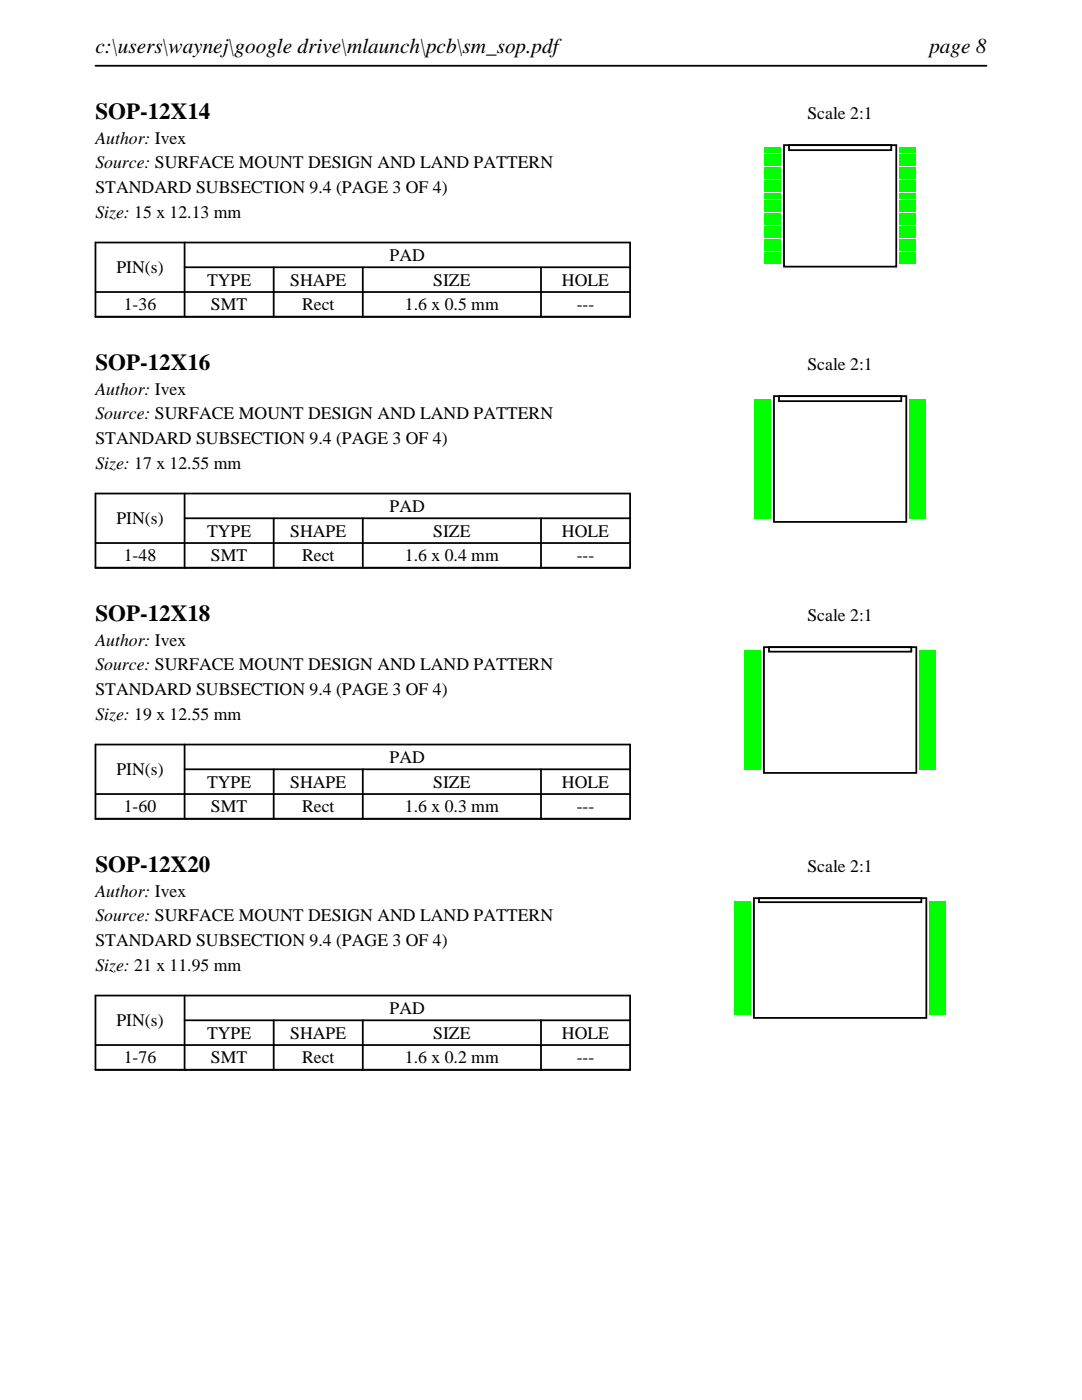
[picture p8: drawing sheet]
<svg xmlns="http://www.w3.org/2000/svg" width="216mm" height="279mm" viewBox="0 0 216 279" stroke-linecap="round" stroke-linejoin="round" font-family="sans-serif">
<defs><g id="words">
<g font-size="4.6">
<text x="19" y="23.7">SOP-12X14</text>
<text x="19" y="73.8">SOP-12X16</text>
<text x="19" y="123.9">SOP-12X18</text>
<text x="19" y="174">SOP-12X20</text>
</g>
<g font-size="4.2">
<text x="19" y="10.6">c:\users\waynej\google drive\mlaunch\pcb\sm_sop.pdf</text>
<text x="185.4" y="10.6">page 8</text>
</g>
<g font-size="3.5">
<text x="161.1" y="23.7">Scale 2:1</text>
<text x="19" y="28.6">Author: Ivex</text>
<text x="19" y="33.6">Source: SURFACE MOUNT DESIGN AND LAND PATTERN</text>
<text x="19" y="38.5">STANDARD SUBSECTION 9.4 (PAGE 3 OF 4)</text>
<text x="19" y="43.5">Size: 15 x 12.13 mm</text>
<text x="77.8" y="52.1">PAD</text>
<text x="23.2" y="54.5">PIN(s)</text>
<text x="41.3" y="57">TYPE</text>
<text x="57.9" y="57">SHAPE</text>
<text x="86.4" y="57">SIZE</text>
<text x="112.1" y="57">HOLE</text>
<text x="24.7" y="61.9">1-36</text>
<text x="42.1" y="61.9">SMT</text>
<text x="60.3" y="61.9">Rect</text>
<text x="80.8" y="61.9">1.6 x 0.5 mm</text>
<text x="115.1" y="61.9">---</text>
<text x="161.1" y="73.8">Scale 2:1</text>
<text x="19" y="78.7">Author: Ivex</text>
<text x="19" y="83.7">Source: SURFACE MOUNT DESIGN AND LAND PATTERN</text>
<text x="19" y="88.6">STANDARD SUBSECTION 9.4 (PAGE 3 OF 4)</text>
<text x="19" y="93.6">Size: 17 x 12.55 mm</text>
<text x="23.2" y="104.6">PIN(s)</text>
<text x="41.3" y="107.1">TYPE</text>
<text x="57.9" y="107.1">SHAPE</text>
<text x="77.8" y="102.2">PAD</text>
<text x="86.4" y="107.1">SIZE</text>
<text x="112.1" y="107.1">HOLE</text>
<text x="24.7" y="112">1-48</text>
<text x="42.1" y="112">SMT</text>
<text x="60.3" y="112">Rect</text>
<text x="80.8" y="112">1.6 x 0.4 mm</text>
<text x="115.1" y="112">---</text>
<text x="161.1" y="123.9">Scale 2:1</text>
<text x="19" y="128.8">Author: Ivex</text>
<text x="19" y="133.8">Source: SURFACE MOUNT DESIGN AND LAND PATTERN</text>
<text x="19" y="138.7">STANDARD SUBSECTION 9.4 (PAGE 3 OF 4)</text>
<text x="19" y="143.7">Size: 19 x 12.55 mm</text>
<text x="23.2" y="154.7">PIN(s)</text>
<text x="77.8" y="152.3">PAD</text>
<text x="41.3" y="157.2">TYPE</text>
<text x="57.9" y="157.2">SHAPE</text>
<text x="86.4" y="157.2">SIZE</text>
<text x="112.1" y="157.2">HOLE</text>
<text x="24.7" y="162.1">1-60</text>
<text x="42.1" y="162.1">SMT</text>
<text x="60.3" y="162.1">Rect</text>
<text x="80.8" y="162.1">1.6 x 0.3 mm</text>
<text x="115.1" y="162.1">---</text>
<text x="161.1" y="174">Scale 2:1</text>
<text x="19" y="178.9">Author: Ivex</text>
<text x="19" y="183.9">Source: SURFACE MOUNT DESIGN AND LAND PATTERN</text>
<text x="19" y="188.8">STANDARD SUBSECTION 9.4 (PAGE 3 OF 4)</text>
<text x="19" y="193.7">Size: 21 x 11.95 mm</text>
<text x="77.8" y="202.4">PAD</text>
<text x="23.2" y="204.8">PIN(s)</text>
<text x="41.3" y="207.3">TYPE</text>
<text x="57.9" y="207.3">SHAPE</text>
<text x="86.4" y="207.3">SIZE</text>
<text x="112.1" y="207.3">HOLE</text>
<text x="24.7" y="212.2">1-76</text>
<text x="42.1" y="212.2">SMT</text>
<text x="60.3" y="212.2">Rect</text>
<text x="80.8" y="212.2">1.6 x 0.2 mm</text>
<text x="115.1" y="212.2">---</text>
</g>
</g></defs>
<path d="M19 13.1h177.8M19 48.4h106.7v14.8h-106.7zM19 58.3h106.7M36.8 53.3h88.9M36.8 48.4v14.8M54.6 53.3v9.9M72.4 53.3v9.9M107.9 53.3v9.9" fill="none" stroke="#000" stroke-width=".35"/>
<path d="M156.4 29h22.4v24.2h-22.4zM157.4 29h20.4v1h-20.4z" fill="none" stroke="#000" stroke-width=".36"/>
<g fill="#0f0">
<path d="M152.6 29.5h3.2v1h-3.2z"/>
<path d="M152.6 30.8h3.2v1h-3.2z"/>
<path d="M152.6 32.1h3.2v1h-3.2z"/>
<path d="M152.6 33.4h3.2v1h-3.2z"/>
<path d="M152.6 34.7h3.2v1h-3.2z"/>
<path d="M152.6 36h3.2v1h-3.2z"/>
<path d="M152.6 37.3h3.2v1h-3.2z"/>
<path d="M152.6 38.6h3.2v1h-3.2z"/>
<path d="M152.6 39.9h3.2v1h-3.2z"/>
<path d="M152.6 41.2h3.2v1h-3.2z"/>
<path d="M152.6 42.5h3.2v1h-3.2z"/>
<path d="M152.6 43.8h3.2v1h-3.2z"/>
<path d="M152.6 45.1h3.2v1h-3.2z"/>
<path d="M152.6 46.4h3.2v1h-3.2z"/>
<path d="M152.6 47.7h3.2v1h-3.2z"/>
<path d="M152.6 49h3.2v1h-3.2z"/>
<path d="M152.6 50.3h3.2v1h-3.2z"/>
<path d="M152.6 51.6h3.2v1h-3.2z"/>
<path d="M179.4 51.6h3.2v1h-3.2z"/>
<path d="M179.4 50.3h3.2v1h-3.2z"/>
<path d="M179.4 49h3.2v1h-3.2z"/>
<path d="M179.4 47.7h3.2v1h-3.2z"/>
<path d="M179.4 46.4h3.2v1h-3.2z"/>
<path d="M179.4 45.1h3.2v1h-3.2z"/>
<path d="M179.4 43.8h3.2v1h-3.2z"/>
<path d="M179.4 42.5h3.2v1h-3.2z"/>
<path d="M179.4 41.2h3.2v1h-3.2z"/>
<path d="M179.4 39.9h3.2v1h-3.2z"/>
<path d="M179.4 38.6h3.2v1h-3.2z"/>
<path d="M179.4 37.3h3.2v1h-3.2z"/>
<path d="M179.4 36h3.2v1h-3.2z"/>
<path d="M179.4 34.7h3.2v1h-3.2z"/>
<path d="M179.4 33.4h3.2v1h-3.2z"/>
<path d="M179.4 32.1h3.2v1h-3.2z"/>
<path d="M179.4 30.8h3.2v1h-3.2z"/>
<path d="M179.4 29.5h3.2v1h-3.2z"/>
</g>
<path d="M19 98.5h106.7v14.8h-106.7zM36.8 98.5v14.8M19 108.4h106.7M36.8 103.4h88.9M54.6 103.4v9.9M72.4 103.4v9.9M107.9 103.4v9.9" fill="none" stroke="#000" stroke-width=".35"/>
<path d="M154.4 79.1h26.4v25.1h-26.4zM155.4 79.1h24.4v1h-24.4z" fill="none" stroke="#000" stroke-width=".36"/>
<g fill="#0f0">
<path d="M150.6 79.7h3.2v.8h-3.2z"/>
<path d="M150.6 80.7h3.2v.8h-3.2z"/>
<path d="M150.6 81.7h3.2v.8h-3.2z"/>
<path d="M150.6 82.7h3.2v.8h-3.2z"/>
<path d="M150.6 83.7h3.2v.8h-3.2z"/>
<path d="M150.6 84.7h3.2v.8h-3.2z"/>
<path d="M150.6 85.7h3.2v.8h-3.2z"/>
<path d="M150.6 86.7h3.2v.8h-3.2z"/>
<path d="M150.6 87.7h3.2v.8h-3.2z"/>
<path d="M150.6 88.7h3.2v.8h-3.2z"/>
<path d="M150.6 89.7h3.2v.8h-3.2z"/>
<path d="M150.6 90.7h3.2v.8h-3.2z"/>
<path d="M150.6 91.7h3.2v.8h-3.2z"/>
<path d="M150.6 92.7h3.2v.8h-3.2z"/>
<path d="M150.6 93.7h3.2v.8h-3.2z"/>
<path d="M150.6 94.7h3.2v.8h-3.2z"/>
<path d="M150.6 95.7h3.2v.8h-3.2z"/>
<path d="M150.6 96.7h3.2v.8h-3.2z"/>
<path d="M150.6 97.7h3.2v.8h-3.2z"/>
<path d="M150.6 98.7h3.2v.8h-3.2z"/>
<path d="M150.6 99.7h3.2v.8h-3.2z"/>
<path d="M150.6 100.7h3.2v.8h-3.2z"/>
<path d="M150.6 101.7h3.2v.8h-3.2z"/>
<path d="M150.6 102.7h3.2v.8h-3.2z"/>
<path d="M181.4 102.7h3.2v.8h-3.2z"/>
<path d="M181.4 101.7h3.2v.8h-3.2z"/>
<path d="M181.4 100.7h3.2v.8h-3.2z"/>
<path d="M181.4 99.7h3.2v.8h-3.2z"/>
<path d="M181.4 98.7h3.2v.8h-3.2z"/>
<path d="M181.4 97.7h3.2v.8h-3.2z"/>
<path d="M181.4 96.7h3.2v.8h-3.2z"/>
<path d="M181.4 95.7h3.2v.8h-3.2z"/>
<path d="M181.4 94.7h3.2v.8h-3.2z"/>
<path d="M181.4 93.7h3.2v.8h-3.2z"/>
<path d="M181.4 92.7h3.2v.8h-3.2z"/>
<path d="M181.4 91.7h3.2v.8h-3.2z"/>
<path d="M181.4 90.7h3.2v.8h-3.2z"/>
<path d="M181.4 89.7h3.2v.8h-3.2z"/>
<path d="M181.4 88.7h3.2v.8h-3.2z"/>
<path d="M181.4 87.7h3.2v.8h-3.2z"/>
<path d="M181.4 86.7h3.2v.8h-3.2z"/>
<path d="M181.4 85.7h3.2v.8h-3.2z"/>
<path d="M181.4 84.7h3.2v.8h-3.2z"/>
<path d="M181.4 83.7h3.2v.8h-3.2z"/>
<path d="M181.4 82.7h3.2v.8h-3.2z"/>
<path d="M181.4 81.7h3.2v.8h-3.2z"/>
<path d="M181.4 80.7h3.2v.8h-3.2z"/>
<path d="M181.4 79.7h3.2v.8h-3.2z"/>
</g>
<path d="M19 148.6h106.7v14.8h-106.7zM19 158.5h106.7M36.8 153.5h88.9M36.8 148.6v14.8M54.6 153.5v9.9M72.4 153.5v9.9M107.9 153.5v9.9" fill="none" stroke="#000" stroke-width=".35"/>
<path d="M152.4 129.2h30.4v25.1h-30.4zM153.4 129.2h28.4v.9h-28.4z" fill="none" stroke="#000" stroke-width=".36"/>
<g fill="#0f0">
<path d="M148.6 129.8h3.2v.6h-3.2z"/>
<path d="M148.6 130.6h3.2v.6h-3.2z"/>
<path d="M148.6 131.4h3.2v.6h-3.2z"/>
<path d="M148.6 132.2h3.2v.6h-3.2z"/>
<path d="M148.6 133h3.2v.6h-3.2z"/>
<path d="M148.6 133.8h3.2v.6h-3.2z"/>
<path d="M148.6 134.6h3.2v.6h-3.2z"/>
<path d="M148.6 135.4h3.2v.6h-3.2z"/>
<path d="M148.6 136.2h3.2v.6h-3.2z"/>
<path d="M148.6 137h3.2v.6h-3.2z"/>
<path d="M148.6 137.8h3.2v.6h-3.2z"/>
<path d="M148.6 138.6h3.2v.6h-3.2z"/>
<path d="M148.6 139.4h3.2v.6h-3.2z"/>
<path d="M148.6 140.2h3.2v.6h-3.2z"/>
<path d="M148.6 141h3.2v.6h-3.2z"/>
<path d="M148.6 141.8h3.2v.6h-3.2z"/>
<path d="M148.6 142.6h3.2v.6h-3.2z"/>
<path d="M148.6 143.4h3.2v.6h-3.2z"/>
<path d="M148.6 144.2h3.2v.6h-3.2z"/>
<path d="M148.6 145h3.2v.6h-3.2z"/>
<path d="M148.6 145.8h3.2v.6h-3.2z"/>
<path d="M148.6 146.6h3.2v.6h-3.2z"/>
<path d="M148.6 147.4h3.2v.6h-3.2z"/>
<path d="M148.6 148.2h3.2v.6h-3.2z"/>
<path d="M148.6 149h3.2v.6h-3.2z"/>
<path d="M148.6 149.8h3.2v.6h-3.2z"/>
<path d="M148.6 150.6h3.2v.6h-3.2z"/>
<path d="M148.6 151.4h3.2v.6h-3.2z"/>
<path d="M148.6 152.2h3.2v.6h-3.2z"/>
<path d="M148.6 153h3.2v.6h-3.2z"/>
<path d="M183.4 153h3.2v.6h-3.2z"/>
<path d="M183.4 152.2h3.2v.6h-3.2z"/>
<path d="M183.4 151.4h3.2v.6h-3.2z"/>
<path d="M183.4 150.6h3.2v.6h-3.2z"/>
<path d="M183.4 149.8h3.2v.6h-3.2z"/>
<path d="M183.4 149h3.2v.6h-3.2z"/>
<path d="M183.4 148.2h3.2v.6h-3.2z"/>
<path d="M183.4 147.4h3.2v.6h-3.2z"/>
<path d="M183.4 146.6h3.2v.6h-3.2z"/>
<path d="M183.4 145.8h3.2v.6h-3.2z"/>
<path d="M183.4 145h3.2v.6h-3.2z"/>
<path d="M183.4 144.2h3.2v.6h-3.2z"/>
<path d="M183.4 143.4h3.2v.6h-3.2z"/>
<path d="M183.4 142.6h3.2v.6h-3.2z"/>
<path d="M183.4 141.8h3.2v.6h-3.2z"/>
<path d="M183.4 141h3.2v.6h-3.2z"/>
<path d="M183.4 140.2h3.2v.6h-3.2z"/>
<path d="M183.4 139.4h3.2v.6h-3.2z"/>
<path d="M183.4 138.6h3.2v.6h-3.2z"/>
<path d="M183.4 137.8h3.2v.6h-3.2z"/>
<path d="M183.4 137h3.2v.6h-3.2z"/>
<path d="M183.4 136.2h3.2v.6h-3.2z"/>
<path d="M183.4 135.4h3.2v.6h-3.2z"/>
<path d="M183.4 134.6h3.2v.6h-3.2z"/>
<path d="M183.4 133.8h3.2v.6h-3.2z"/>
<path d="M183.4 133h3.2v.6h-3.2z"/>
<path d="M183.4 132.2h3.2v.6h-3.2z"/>
<path d="M183.4 131.4h3.2v.6h-3.2z"/>
<path d="M183.4 130.6h3.2v.6h-3.2z"/>
<path d="M183.4 129.8h3.2v.6h-3.2z"/>
</g>
<path d="M19 198.7h106.7v14.8h-106.7zM36.8 198.7v14.8M19 208.6h106.7M36.8 203.6h88.9M54.6 203.6v9.9M72.4 203.6v9.9M107.9 203.6v9.9" fill="none" stroke="#000" stroke-width=".35"/>
<path d="M150.4 179.2h34.4v23.9h-34.4zM151.4 179.2h32.4v.8h-32.4z" fill="none" stroke="#000" stroke-width=".36"/>
<g fill="none" stroke="#0f0" stroke-width=".4">
<path d="M146.6 180h3.2M146.6 180.6h3.2M146.6 181.2h3.2M146.6 181.8h3.2M146.6 182.4h3.2M146.6 183h3.2M146.6 183.6h3.2M146.6 184.2h3.2M146.6 184.8h3.2M146.6 185.4h3.2M146.6 186h3.2M146.6 186.6h3.2"/>
<path d="M146.6 187.2h3.2M146.6 187.8h3.2M146.6 188.4h3.2M146.6 189h3.2M146.6 189.6h3.2M146.6 190.2h3.2M146.6 190.8h3.2M146.6 191.4h3.2M146.6 192h3.2M146.6 192.6h3.2M146.6 193.2h3.2M146.6 193.8h3.2"/>
<path d="M146.6 194.4h3.2M146.6 195h3.2M146.6 195.6h3.2M146.6 196.2h3.2M146.6 196.8h3.2M146.6 197.4h3.2M146.6 198h3.2M146.6 198.6h3.2M146.6 199.2h3.2M146.6 199.8h3.2M185.4 180h3.2M185.4 180.6h3.2"/>
<path d="M185.4 181.2h3.2M185.4 181.8h3.2M185.4 182.4h3.2M185.4 183h3.2M185.4 183.6h3.2M185.4 184.2h3.2M185.4 184.8h3.2M185.4 185.4h3.2M185.4 186h3.2M185.4 186.6h3.2M185.4 187.2h3.2M185.4 187.8h3.2"/>
<path d="M185.4 188.4h3.2M185.4 189h3.2M185.4 189.6h3.2M185.4 190.2h3.2M185.4 190.8h3.2M185.4 191.4h3.2M185.4 192h3.2M185.4 192.6h3.2M185.4 193.2h3.2M185.4 193.8h3.2M185.4 194.4h3.2M185.4 195h3.2"/>
<path d="M185.4 195.6h3.2M185.4 196.2h3.2M185.4 196.8h3.2M185.4 197.4h3.2M185.4 198h3.2M185.4 198.6h3.2M185.4 199.2h3.2M185.4 199.8h3.2M146.6 200.4h3.2M146.6 201h3.2M146.6 201.6h3.2M146.6 202.2h3.2"/>
<path d="M185.4 200.4h3.2M185.4 201h3.2M185.4 201.6h3.2M185.4 202.2h3.2"/>
</g>
<use href="#words"/>
</svg>
